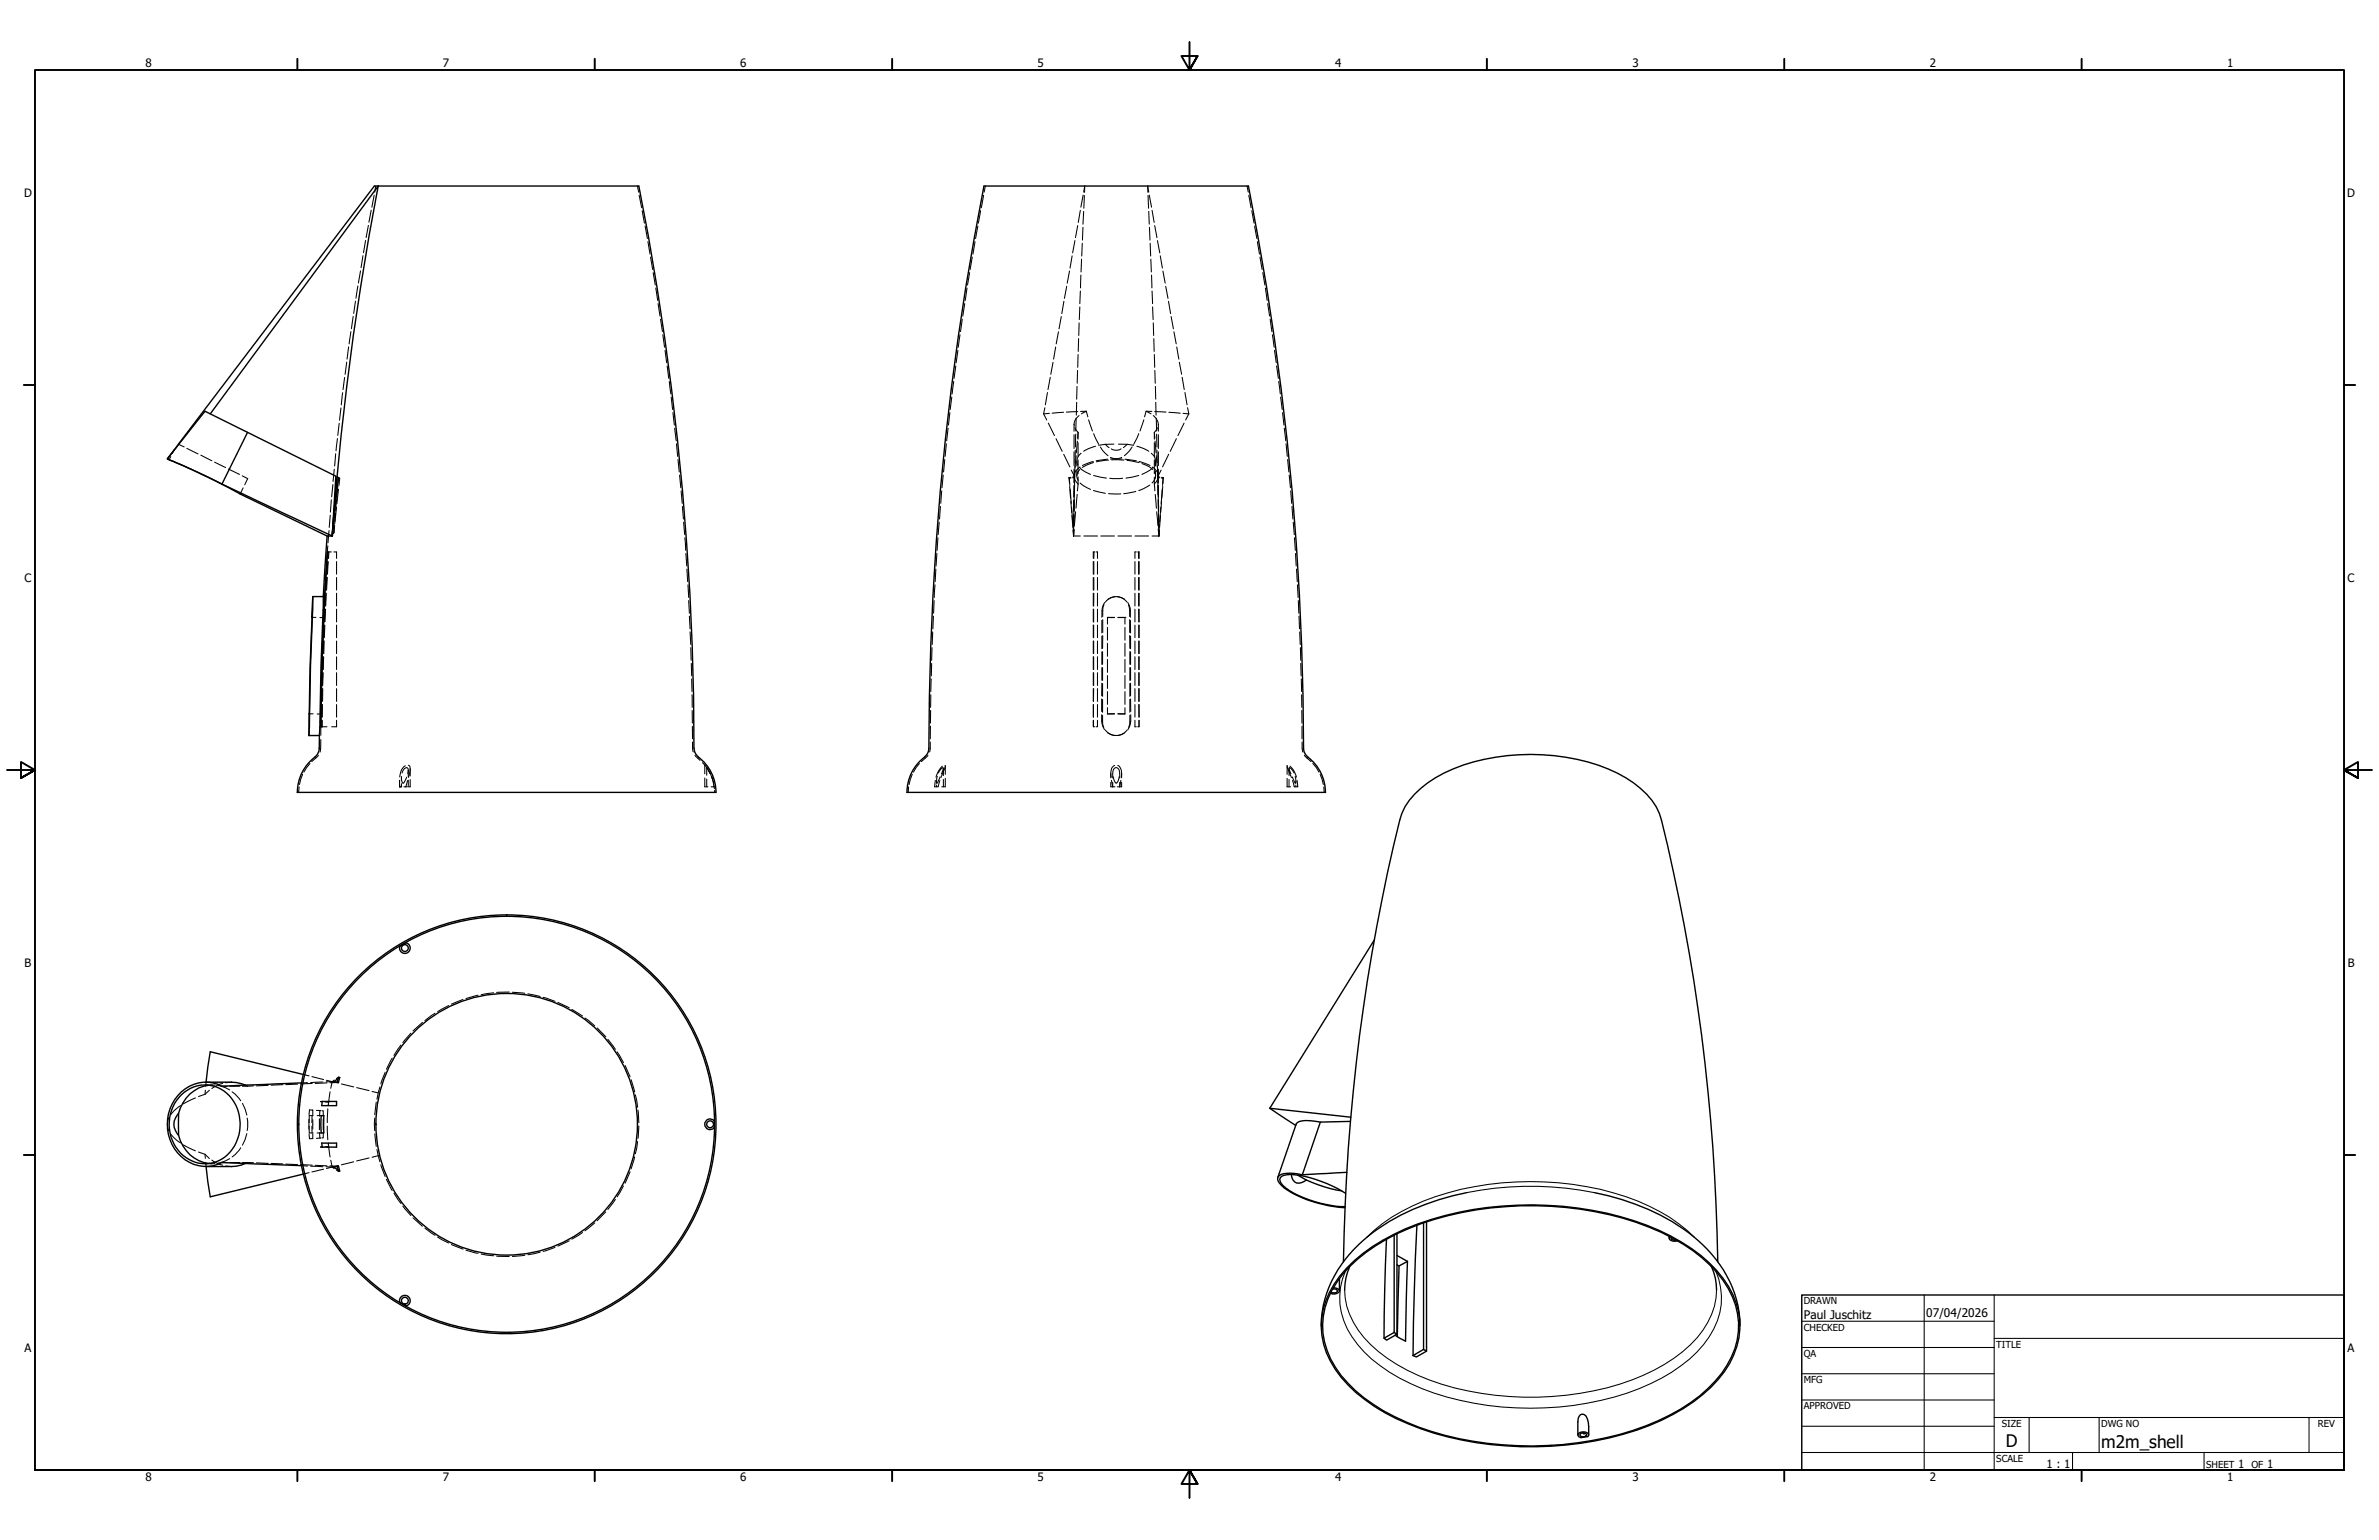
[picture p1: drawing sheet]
<svg xmlns="http://www.w3.org/2000/svg" width="864mm" height="559mm" viewBox="0 0 864 559" stroke-linecap="round" stroke-linejoin="round" font-family="sans-serif">
<defs><g id="words">
<g font-size="6.3">
<text x="728.1" y="524.9">D</text>
<text x="762.8" y="525.4">m2m_shell</text>
</g>
<g font-size="4.3">
<text x="654.8" y="478.6">Paul Juschitz</text>
<text x="699.3" y="478">07/04/2026</text>
</g>
<g font-size="4.2">
<text x="52.8" y="24.4">8</text>
<text x="160.8" y="24.4">7</text>
<text x="268.7" y="24.4">6</text>
<text x="376.7" y="24.4">5</text>
<text x="484.6" y="24.4">4</text>
<text x="592.6" y="24.4">3</text>
<text x="700.5" y="24.4">2</text>
<text x="808.5" y="24.4">1</text>
<text x="8.8" y="71.4">D</text>
<text x="852" y="71.4">D</text>
<text x="8.9" y="211.1">C</text>
<text x="852.2" y="211.1">C</text>
<text x="9" y="350.8">B</text>
<text x="852.2" y="350.8">B</text>
<text x="8.9" y="490.5">A</text>
<text x="852.2" y="490.5">A</text>
<text x="742.9" y="532.6">1 : 1</text>
<text x="812.4" y="532.6">1</text>
<text x="823" y="532.6">1</text>
<text x="52.8" y="537.5">8</text>
<text x="160.8" y="537.5">7</text>
<text x="268.7" y="537.5">6</text>
<text x="376.7" y="537.5">5</text>
<text x="484.6" y="537.5">4</text>
<text x="592.6" y="537.5">3</text>
<text x="700.5" y="537.5">2</text>
<text x="808.5" y="537.5">1</text>
</g>
<g font-size="3.5">
<text x="654.8" y="473.2">DRAWN</text>
<text x="654.8" y="482.8">CHECKED</text>
<text x="724.7" y="488.9">TITLE</text>
<text x="654.8" y="492.3">QA</text>
<text x="654.8" y="501.8">MFG</text>
<text x="654.8" y="511.4">APPROVED</text>
<text x="726.7" y="517.7">SIZE</text>
<text x="762.8" y="517.7">DWG NO</text>
<text x="841.4" y="517.7">REV</text>
<text x="724.7" y="530.4">SCALE</text>
<text x="800.9" y="532.6">SHEET</text>
<text x="817.4" y="532.6">OF</text>
</g>
</g></defs>
<!-- layer: Hidden (ANSI) -->
<g fill="none" stroke="#000" stroke-width=".38">
<path d="M134.7 76.3l-.8 4.3M135.8 70.8l-.8 4.4M136.4 67.5l-.4 2.2M231.4 67.5l.4 2.2M232 70.9l.9 4.5M233.1 76.5l.8 4.5M356 76.5l-.8 4.5M357.1 70.9l-.9 4.5M357.7 67.5l-.4 2.2M392.2 76.3l-.8 4.4M393.2 70.8l-.8 4.4M393.4 69.7l.4-2.2-.1 2.3"/>
<path d="M393.4 76.7l-.3 4.6M393.6 70.9l-.2 4.7M416.8 70.9l.1 4.7M417 76.7l.2 4.6M417 69.7l-.4-2.2 .1 2.3M417.2 70.8l.8 4.4M418.2 76.3l.8 4.4M452.7 67.5l.4 2.2M453.3 70.9l.9 4.5M454.4 76.5l.8 4.5M130.9 98.3l-.8 4.4M131.8 92.8l-.7 4.4"/>
<path d="M132.7 87.2l-.7 4.5M133.7 81.8l-.8 4.4M234.2 82l.8 4.6M235.2 87.7l.8 4.5M236.2 93.3l.7 4.5M237.1 98.9l.8 4.5M352 98.9l-.8 4.5M352.9 93.3l-.7 4.5M353.9 87.7l-.7 4.5M355 82l-.9 4.6M388.2 98.4l-.8 4.3M389.2 92.8l-.8 4.5"/>
<path d="M390.2 87.3l-.8 4.5M391.2 81.9l-.8 4.3M392.4 99.8l-.2 4.7M392.6 94l-.2 4.7M392.9 88.3l-.2 4.6M393.1 82.5l-.2 4.6M417.3 82.5l.1 4.6M417.5 88.3l.2 4.6M417.8 94l.2 4.7M418 99.8l.1 4.7M419.2 81.9l.8 4.3M420.2 87.3l.8 4.5"/>
<path d="M421.2 92.8l.8 4.5M422.1 98.4l.9 4.3M455.4 82l.8 4.6M456.4 87.7l.8 4.5M457.4 93.3l.8 4.5M458.4 98.9l.8 4.5M128.2 114.8l-.6 4.5M129 109.3l-.6 4.4M129.9 103.8l-.7 4.4M238.1 104.5l.7 4.5M238.9 110.2l.7 4.5M239.8 115.8l.7 4.5"/>
<path d="M349.3 115.8l-.6 4.5M350.2 110.2l-.7 4.5M351 104.5l-.6 4.5M385.3 114.9l-.9 4.4M386.2 109.3l-.8 4.5M387.2 103.9l-.8 4.4M391.7 117.2l-.1 4.5M392 111.4l-.2 4.6M392.2 105.6l-.2 4.6M418.2 105.6l.2 4.6M418.4 111.4l.2 4.6M418.7 117.2l.1 4.5"/>
<path d="M423.2 103.9l.8 4.4M424.2 109.3l.7 4.5M425.1 114.9l.9 4.4M459.4 104.5l.6 4.5M460.2 110.2l.7 4.5M461.1 115.8l.6 4.5M125.1 137l-.6 4.4M125.9 131.4l-.6 4.4M126.6 125.9l-.6 4.4M127.4 120.3l-.7 4.5M240.6 121.5l.6 4.5M241.4 127.1l.6 4.5"/>
<path d="M242.2 132.8l.6 4.5M243 138.4l.5 4.5M346.2 138.4l-.6 4.5M347 132.8l-.7 4.5M347.7 127.1l-.6 4.5M348.5 121.5l-.6 4.5M381.3 136.9l-.9 4.5M382.3 131.4l-.9 4.4M383.2 125.9l-.7 4.4M384.2 120.4l-.8 4.4M391.2 134.4l-.2 4.7M391.4 128.7l-.2 4.6"/>
<path d="M391.5 122.9l-.1 4.6M418.8 122.9l.2 4.6M419 128.7l.2 4.6M419.2 134.4l.2 4.7M426.1 120.4l.9 4.4M427.2 125.9l.7 4.4M428.1 131.4l.8 4.4M429.1 136.9l.8 4.5M461.9 121.5l.6 4.5M462.7 127.1l.6 4.5M463.4 132.8l.7 4.5M464.2 138.4l.6 4.5"/>
<path d="M122.5 159.1l-.5 4.5M123.1 153.6l-.5 4.4M123.8 148l-.5 4.5M124.4 142.5l-.5 4.4M243.6 144.1l.6 4.5M244.3 149.7l.5 4.5M244.9 155.4l.6 4.6M344.2 155.4l-.5 4.6M344.8 149.7l-.5 4.5M345.5 144.1l-.6 4.5M378.8 150.2l1.2 2.2M379.3 148l-.5 2.2"/>
<path d="M380.2 142.4l-.7 4.5M380.6 153.5l2.2 4.6M380.9 150l-2.1 .2M383.3 159.2l2.3 4.6M386.1 149.6l-4.1 .3M389.9 154v2.5M389.9 157.7v5.1M390.2 155.3l1.2 1.6M390.5 157.5l-.1 4.7M390.7 151.8l-.2 4.6M390.8 146l-.1 4.6M391 140.2l-.2 4.6"/>
<path d="M391.2 149.4l-4.1 .1M391.4 156.9l-.2 2.1M391.4 156.9v2.5M391.7 150.8a3.8 3.8 0 0 0-1.7 3.4M394.3 149.2l-1.7 1M394.3 149.2l-2.1 .1M394.3 149.2l.6 2.1M395.2 152.3l1.4 4.1M397 157.4l1.8 3.8M413.4 157.4l-1.9 3.8M415.2 152.3l-1.4 4.1M416.1 149.2l1.7 1"/>
<path d="M416.1 149.2l-.6 2.1M416.1 149.2l2 .1M418.7 150.8a4.2 4.2 0 0 1 1.7 3.4M419 156.9v2.5M419 156.9l.2 2.1M419.2 149.4l4.1 .1M419.4 140.2l.1 4.6M419.5 146l.2 4.6M419.7 151.8l.2 4.6M419.9 157.5l.1 4.7M420.2 155.3l-1.2 1.6M420.5 154v2.5"/>
<path d="M420.5 157.7v5.1M424.3 149.6l4.1 .3M427 159.2l-2.2 4.6M429.5 150l2 .2M429.8 153.5l-2.2 4.6M430.1 142.4l.8 4.5M431.1 148l.4 2.2M431.5 150.2l-1.1 2.2M464.9 144.1l.6 4.5M465.6 149.7l.5 4.5M466.2 155.4l.5 4.6M62 165.7l-.6 1.1"/>
<path d="M63.1 163.4l-.6 1.1M64.8 161.2l2.1 1M67.8 162.7l4.1 2M72.9 165.2l4 2M77.9 167.7l4 2M82.9 170.2l4 1.9M87.9 172.7l2 1-1.1 2.2M88.3 177l-1.1 2.3M120.8 175.8l-.4 4.5M121.3 170.2l-.4 4.5M121.9 164.7l-.4 4.4M122.6 176.3l-.4 4"/>
<path d="M122.9 177.5l-.6 5.3M123 173.4l-.3 1.9M123.2 173.4l-.1 2.7M245.6 161l.4 4.6M246.1 166.8l.5 4.5M246.7 172.4l.4 4.6M247.3 178.1l.3 4.5M341.9 178.1l-.4 4.5M342.4 172.4l-.5 4.6M343 166.8l-.5 4.5M343.5 161l-.4 4.6M386.1 164.8l2.3 4.6"/>
<path d="M388 173.3l.2 2.1M388 173.3l.1 .1M388.2 173.5l.2 2.6M388.2 173.4v.1M388.3 176.5l.3 4.2M388.5 177.5l.4 5.3M388.7 173.2l-.7 .1M388.8 173.4l-.6 .1M388.9 170.6l1.1 2.2M389.4 173.4l.6-.2v2.1M389.9 164v5M389.9 170.2v2.5"/>
<path d="M390 176.1l-.1 4.4M390 176.3l-.1 4M390 172.8v2.4M390 173v.1M390 173l-.6 .1M390.1 174.9l-.1 4.6M390.1 173.9l1.3 1.7M390.2 170.7l-.2 2.1M390.2 169.1l-.1 4.6M390.3 163.3v4.7M390.7 165.4l-.4 4.2M390.9 167.3v1.8"/>
<path d="M390.9 170.9v1.8M391 179.4l-.4 5M391.1 160.1l-.4 4.2M391.4 175.6l-.3 2.5M391.4 160.7v4.9M391.4 166.9v5M391.4 173.1v2.5M391.9 169.6l.8 .8 3.2 1.7M392 170.4a3 3 0 0 0-.6 4M392 169.5a4.3 4.3 0 0 0-2.1 3.4M392.1 175.3l1 .8 2.8 1.5M392.4 164.5a3.3 3.3 0 0 0-1.2 4.2"/>
<path d="M396.9 167.4l-4 1.5M396.9 167.8l-4 1.8M396.9 178l4.4 1M397 172.5l4.6 1M397.7 161.9l-2.5 .9-1.8 1M399.4 162.2l.9 1.3 1.9 1.9M401.2 161.2l1.4 1.2M402 166.6l-4.1 .6M402.4 166.9l-4.4 .7M402.4 179.1l4.4 .1M402.8 173.5h4.7M403.1 166l2.1 .5"/>
<path d="M403.4 162.9l1.8 .5 1.8-.5M403.5 166.9h4.5M404.4 161.2h-3.2l-2.4 .4M405.2 166.5l2.1 .1M405.2 166.5l-2.1 .1M406 161.2h3.2M407.2 166l-2 .5M408.4 166.6l4.1 .6M409.1 167.1l4.4 .8M409.2 161.2l2.3 .4M409.2 161.2l-1.4 1.2M411 162.2l-.9 1.3-1.9 1.9"/>
<path d="M412.3 178.3l-4.4 .8M412.7 161.9l2.5 .9 1.8 1M413.4 172.5l-4.7 1M413.5 167.4l3.9 1.5M414.5 168.2l2.8 1.2 1.1 1M417.4 176l-4 2M418 164.5a3.3 3.3 0 0 1 1.2 4.2M418.3 169.5a4 4 0 0 1 2.1 3.4M418.5 169.6l-.8 .8-3.2 1.7M419 175.6l.2 2.5M419 160.7v4.9M419 166.9v5"/>
<path d="M419 173.1v2.5M419.1 171.3a3.1 3.1 0 0 1-.9 4M419.3 160.1l.4 4.2M419.4 179.4l.4 5M419.5 167.3v1.8M419.5 170.9v1.8M419.7 165.4l.4 4.2M420 163.3l.1 4.7M420.2 170.7l.2 2.1M420.2 169.1v4.6M420.2 173.9l-1.2 1.7M420.3 174.9l.1 4.6"/>
<path d="M420.4 172.8v2.1M420.4 173.2v.1M420.4 176.1l.1 4.4M420.4 173.3v2M420.4 173.3l.6 .1M420.5 164v5M420.5 170.2v2.5M421 173.1l-.6-.1v2.2M421.5 170.6l-1.1 2.2M421.6 173.4l.6 .1M421.6 173.2l.7 .1M421.9 177.5l-.4 5.3"/>
<path d="M422.1 176.5l-.3 4.2M422.2 173.4v.1M422.2 173.5l-.2 2.6M422.3 173.3v.1M422.3 173.3l-.2 2.1M424.2 164.8l-2.2 4.6M466.9 161l.4 4.6M467.4 166.8l.5 4.5M468 172.4l.4 4.6M468.5 178.1l.4 4.5M119 198.1l-.2 2.2M119.4 192.5l-.3 4.5"/>
<path d="M119.9 186.9l-.4 4.5M120.3 181.4l-.3 4.4M120.8 194.1l-.2 .4M121.2 193.3l-.2 .4M121.3 191.3l-.1 2M121.5 190.6l-.3 2.7M121.8 186.2l-.3 4M122.2 181.3l-.3 4M122.2 184l-.6 5.3M247.7 183.8l.4 4.5M248.2 189.5l.3 4.5M248.6 195.1l.3 4.6"/>
<path d="M340.5 195.1l-.3 4.6M340.9 189.5l-.3 4.5M341.4 183.8l-.3 4.5M388.7 181.8l.4 4.2M389 184.1l.4 5.2M389.1 187.1l.3 4.2M389.5 190.6l.2 2.7M389.5 192.4l.2 2.1M389.7 191.3v3.2M389.7 194.5h2.5M389.8 192.2l-.1 2.3M389.8 186.4v4.9"/>
<path d="M389.8 186.3v3.9M389.9 192l-.2 2.5M389.9 181.3l-.1 4M389.9 181.6l-.1 4.3M389.9 181.5l-.1 4.3M390 180.7l-.1 4.5M390.5 185.7l-.5 5.1M393.4 194.5h5M399.6 194.5h5M405.8 194.5h5M412 194.5h4.9M418.2 194.5h2.5"/>
<path d="M419.9 185.7l.5 5.1M420.4 192l.3 2.5M420.4 180.7l.2 5.1M420.5 181.6l.1 4.3M420.5 181.3l.1 4M420.5 186.4l.1 4.6M420.6 186.3l.1 7M420.6 192.3l.1 2.2M420.6 192.2l.1 2.3M420.7 193.3v.4M420.7 194.1v.4M420.9 192.4l-.2 2.1"/>
<path d="M420.9 190.6l-.2 2.7M421.3 187.1l-.4 4.2M421.4 184.1l-.4 5.2M421.6 181.8l-.3 4.2M469 183.8l.3 4.5M469.5 189.5l.3 4.5M469.9 195.1l.3 4.6M118.3 215.3l-.3 4.6M118.4 215.3l-.2 4.6M118.6 209.5l-.2 4.6M118.8 209.5l-.2 4.6M119 203.8l-.3 4.5"/>
<path d="M119.1 203.8l-.2 4.5M119.3 200.3l-.2 2.3M120.3 200.3h-1v2.3M121.2 200.3h1v2.3M122.2 203.8v4.5M122.2 209.6v4.5M122.2 215.3v4.6M249 200.9l.3 4.5M249.4 206.5l.2 4.6M249.7 212.2l.3 4.6M250 217.9l.3 4.6M339.1 217.9l-.2 4.6"/>
<path d="M339.4 212.2l-.2 4.6M339.7 206.5l-.2 4.6M340.1 200.9l-.3 4.5M396.9 203.8v4.5M396.9 209.6v4.5M396.9 215.3v4.6M397.1 215.3l-.1 4.6M397.1 203.8v4.5M397.1 209.6v4.5M397.1 200.3v2.3M397.4 200.3h-.5v2.3M397.9 200.3h.5v2.3"/>
<path d="M398.4 203.8v4.5M398.4 209.6v4.5M398.4 215.3v4.6M400.7 219.4a6.9 6.9 0 0 0-.4 4.3M401 218.6l-.1 .2a7.5 7.5 0 0 0-.9 5.2M402.1 217.5a5.1 5.1 0 0 1 6.1 0M404.7 216.5a4.5 4.5 0 0 0-3.4 2M405.7 216.5a4.7 4.7 0 0 1 3.4 2M409.4 218.6l.1 .2a7.1 7.1 0 0 1 .8 5.2M409.6 219.4l.5 2v2.3M412 203.8v4.5M412 209.6v4.5"/>
<path d="M412 215.3v4.6M412.5 200.3h-.5v2.3M413 200.3h.5v2.3M413.3 200.3v2.3M413.3 215.3v4.6M413.3 203.8v4.5M413.3 209.6v4.5M413.5 203.8v4.5M413.5 209.6v4.5M413.5 215.3v4.6M470.3 200.9l.2 4.5M470.7 206.5l.2 4.6"/>
<path d="M471 212.2l.2 4.6M471.3 217.9l.2 4.6M113.3 224h1.4M116.1 224.1h1.4v2.3M117 239.3l-.2 4.7M117.2 233.4l-.2 4.7M117.3 238.3l-.1 4.7M117.4 227.6l-.2 4.7M117.5 238.3l-.2 4.7M117.5 232.5l-.2 4.7M117.7 232.5l-.2 4.7M117.7 226.8l-.2 4.6"/>
<path d="M117.9 226.8l-.2 4.6M118 221l-.2 4.6M118.2 221l-.2 4.6M122.2 221v4.7M122.2 226.8v4.6M122.2 232.6v4.6M122.2 238.3v4.7M250.3 223.6l.2 4.6M250.5 229.3l.3 4.6M250.8 235l.1 4.6M338.3 235l-.1 4.6M338.6 229.3l-.2 4.6"/>
<path d="M338.8 223.6l-.2 4.6M396.9 221v4.7M396.9 226.8v4.6M396.9 232.6v4.6M396.9 238.3v4.7M397 221v4.7M397 226.8v4.6M397 232.6v4.6M397 238.3v4.7M398.4 221v4.7M398.4 226.8v4.6M398.4 232.6v4.6"/>
<path d="M398.4 238.3v4.7M400 225.1v4.6M400 230.8v4.6M400 236.5v4.6M400.2 236.5v4.5M400.3 224.9v4.6M400.3 230.6l-.1 4.7M402 227.6v4.7M402 233.4v4.7M402 239.3v4.7M404.6 224h-2.6v2.4M405.8 224l2.6 .1v2.3"/>
<path d="M408.4 227.6v4.7M408.4 233.4v4.7M408.4 239.3v4.7M410.1 224.9v4.6M410.1 230.6v4.7M410.1 236.5v4.5M410.3 225.1l.1 4.6M410.4 230.8v4.6M410.4 236.5v4.6M412 221v4.7M412 226.8v4.6M412 232.6v4.6"/>
<path d="M412 238.3v4.7M413.3 221l.1 4.7M413.4 226.8v4.6M413.4 232.6v4.6M413.4 238.3v4.7M413.5 221v4.7M413.5 226.8v4.6M413.5 232.6v4.6M413.5 238.3v4.7M471.6 223.6l.1 4.6M471.8 229.3l.2 4.6M472.1 235l.1 4.6"/>
<path d="M112.3 259h1.4M116.6 256.8v2.3h-1.5M116.7 251l-.1 4.6M116.8 245.1l-.1 4.6M116.9 255.7l-.1 4.5M117 249.9l-.1 4.5M117 255.7v4.5M117.2 244.1l-.2 4.6M117.2 249.9l-.1 4.5M117.3 244.1l-.1 4.6M122.2 244.1v4.6M122.2 249.9v4.6"/>
<path d="M122.2 255.7v4.5M251 240.7l.1 4.5M251.1 246.4l.1 4.6M251.2 252.1l.1 4.6M251.3 257.8v4.6M337.8 257.8v4.6M337.9 252.1l-.1 4.6M338 246.4l-.1 4.6M338.2 240.7l-.1 4.5M396.9 244.1v4.6M396.9 249.9v4.6M396.9 255.7v4.5"/>
<path d="M397 244.1v4.6M397 249.9l-.1 4.6M398.4 244.1v4.6M398.4 249.9v4.6M398.4 255.7v4.5M399.9 259.3a7.7 7.7 0 0 0 1 5.4M399.9 253.6v4.6M400 242.3v4.5M400 247.9l-.1 4.6M400.2 259.6a6.5 6.5 0 0 0 .5 4.3M400.2 242.3v4.6M400.2 248v4.7"/>
<path d="M400.2 253.8v4.6M402 256.8v2.3h2.6M402 245.1v4.7M402 251v4.6M404.6 259h-2.6M405.8 259h2.6M408.4 256.8v2.3h-2.6M408.4 245.1v4.7M408.4 251v4.6M410.1 259.6a6.5 6.5 0 0 1-.4 4.3M410.1 242.3v4.6M410.1 248v4.7"/>
<path d="M410.1 253.8v4.6M410.4 253.6l.1 4.6M410.4 242.3v4.5M410.4 247.9v4.6M410.5 259.3a7.7 7.7 0 0 1-1.1 5.4M412 244.1v4.6M412 249.9v4.6M412 255.7v4.5M413.4 244.1v4.6M413.4 249.9v4.6M413.4 255.7v4.5l.1-4.5M413.5 244.1v4.6"/>
<path d="M413.5 249.9v4.6M472.2 240.7l.1 4.5M472.4 246.4l.1 4.6M472.5 252.1l.1 4.6M472.6 257.8v4.6M112.5 277.1l-2.2 3.1M115.6 274.1l-2.4 2.3M116.5 268.4l-.3 4.5M116.5 263.7v3.1M116.8 261.4v2.3h1.9M117 261.4v2.3M122.2 261.4v2.3h-1.8"/>
<path d="M147.1 277.9a4.7 4.7 0 0 0-2 4M148.2 279.5v2.4M148.3 277.7l.5 .4 .1 1.2-.6 2.8M148.9 279v2.6M251.3 263.5l.1 4.6M251.4 269.2l.3 3.7M252.3 274.1l1.8 1.8M255 276.7l.8 .9M255.8 277.6l1.1 1.4M255.8 277.6v3.2M256.5 278.5l1.3 2.2zM256.5 278.5v2.8"/>
<path d="M257.3 279.8l1.4 3.2M333.8 277.1l-2.2 3.1M336.9 274.1l-2.4 2.3M337.7 269.2l-.3 3.7M337.8 263.5l-.1 4.6M342.1 278l-1.1 1.3-1.2 2.7M342.5 278.8v2.6M343.1 277.7v.7l-1.5 3.7M343.2 277.9v3.1M396.9 261.4v2.3h.5M396.9 261.4v2.3M398.4 261.4v2.3h-.5"/>
<path d="M401.2 264.9a4.5 4.5 0 0 0 3.5 1.9M402.1 265.9a5.2 5.2 0 0 0 6.1 0M404.6 277.7a2.86 2.86 0 0 0-1.4 3.2l.2 1.1M405.8 277.7a3.1 3.1 0 0 1 1.3 3.9l-.1 .4M409.2 264.9a4.5 4.5 0 0 1-3.5 1.9M412 261.4v2.3h.5M413 263.7h.5v-2.3l-.1 2.3M467.2 277.9v3.1M467.3 277.7v.7l1.5 3.7M467.9 278.8v2.6M468.3 278v.1a6.7 6.7 0 0 1 2.3 3.9M472.6 263.5v4.6"/>
<path d="M472.7 269.2l.2 3.7M473.5 274.1l2.4 2.3M476.6 277.1l1.2 1.4 1 1.7M108.6 285.6l-.2 1.9M109.9 281l-1.2 3.7M145 284v-.9l.1 2.4h.8M145 284.7v.8M145.7 281.7v.7a1.43 1.43 0 0 0 .7 1.8l1.2-2.2M145.7 282.1v1.1M145.7 284.4v1.1M145.9 280.5l1-1.7 .7-.3a.84 .84 0 0 1 .6 1.1l-.2 1.1M146.6 285.5h1.3"/>
<path d="M148 283.2l-.7 2.3M148.2 283.1v2.4M148.9 282.9v2.6h-.5M255.8 282.3v3.2h1.2M256.5 282.7v2.8M258.1 285.5h1.2M258.3 281.8l.8 2.4zM258.9 283.8l.4 1.7M259.1 284.2v.4M259.1 285.1v.4M259.3 285.5v.7M259.4 286.8v.7"/>
<path d="M329.8 285.6l-.1 1.9M331.2 281l-1.2 3.7M339.5 283.1l-.2 2.4h1.3l.6-2.3M340 283.5v.7M340 284.9v.6M340.2 281.7l-.1 2.5 1.1-2.3M340.6 280.5l1.2-1.7 .5-.3 .1 .7-.6 1.6M342.5 282.8v2.7M343.2 282.4v3.1h-1.3M403.2 283.9v1.6h.3M403.2 280.7v1.6M403.5 283.1l.4 2.4v-1.6"/>
<path d="M403.7 285.5h1M403.9 280.6l.2-.9a1.12 1.12 0 0 1 1-1.2 1.12 1.12 0 0 1 1.2 1l.1 1.1M403.9 280.7v1.6M404.1 281.9l.3 1.2 .8 1.1a2.12 2.12 0 0 0 1.1-2.3M405.6 285.5h1.1M406.5 280.7v1.6M406.9 283.1l-.4 2.4v-1.6M407.2 283.9v1.6h-.3M407.2 280.7v1.6M467.2 282.4v3.1h1.3M467.9 282.8v2.7M469.8 280.5l-1.2-1.7-.5-.3-.1 .7 .6 1.6"/>
<path d="M470.2 281.7l.1 2.5-1.2-2.3M470.4 283.5v.7M470.4 284.9v.6M470.9 283.1l.2 2.4h-1.3l-.6-2.3M479.2 281l1.2 3.7M480.6 285.6l.1 1.9M184.8 360l-4.5 .1M145.5 379.2l-2.5 3.8M149.2 374.9l-3 3.4M153.4 371l-3.5 3.1M157.9 367.7l-3.7 2.6M162.9 364.9l-4 2.2"/>
<path d="M168.1 362.6l-4.2 1.8M173.5 361.1l-4.3 1.2M179.2 360.2l-4.5 .7M186 360l4.5 .4M191.6 360.6l4.5 1M197.2 361.9l4.3 1.4M202.5 363.7l4.1 2M207.6 366.3l3.9 2.4M212.3 369.4l3.6 2.8M216.8 373l3.1 3.2M220.7 377.1l2.7 3.6M70.9 398.4l-4.4 2.2"/>
<path d="M74.4 397.1l-2.3 .8M74.5 393.7h.9M74.5 395.6l-.1 1.5M74.8 392.7l-.1 1.4M76 395.6l-1.6 1.5M76.3 393.7h.9M78 393.7l-2.2 .1M79.2 393.9l2.6 .8 1.6 .8M80.6 394.1h1.8M80.8 393.1l-1 .3-2.9 1.6M83.4 394.1h3.7M84.1 392.7l-2.2 .2"/>
<path d="M84.3 396.2l1 .8 2.1 2.4M88 394.1h1.9M89.2 393.8l.2 .1M89.6 394l.3 .1M92 394l-2.1 .1M97.3 393.8l-4.2 .2M102.7 393.6l-4.3 .2M108 393.4l-4.2 .2M110.1 389.9l2.1 .5M111.6 392.9h-2.2M113.2 390.7l4.3 1M113.3 393.1l-4.2 .2"/>
<path d="M116.5 399.7l.7 .1M116.5 399.7h.1M116.8 399.7h.2M117.2 392.6l-4.4 .2M118 399.9h.8M118.5 392l2.1 .5M118.7 392.9l-4.3 .2M118.8 399.7v.2M118.9 399.7l-.1 .2M119.4 399.7l-.1 .5M119.8 396.2l-.7 4.9M120.6 392.5l-2.2 .1"/>
<path d="M120.6 392.5l.6 .1M120.6 392.5h.2M120.6 392.5l2.2 .5M120.6 392.5l-.5 2.4M121 392.5h.2M121.3 391.9l-.7 .6M121.8 392.7h.8M121.9 392.8l-2.1 .1M122.7 392.7h.2M122.8 391.2l-.1 .2M122.9 390.8l-.8 .6M122.9 390.8l.1 .1"/>
<path d="M122.9 390.8l-.1 .2M123.2 390.9l.1 .1M124 393.3l4.4 1.1M129.5 394.7l4.5 1M135.1 396l2.2 .6M136.6 399.9l-.5 4.6M137.9 394.4l-1.1 4.4M139.8 389.1l-1.6 4.2M142.4 384l-2.1 4M224 381.7l2.3 3.9M226.9 386.6l1.8 4.1M229.1 391.8l1.3 4.4"/>
<path d="M230.6 397.3l.9 4.5M61.3 405.6a5.8 5.8 0 0 0 0 4.7M61.9 411.4l2.1 2.2 1.5 1.1M65.5 401.2l-2.4 1.9-1.2 1.5M66.5 415.4l4.4 2.2M72.1 418l2.3 .8M74.4 418.8l1.6 1.6M74.4 418.8l.1 1.5M87.4 416.5l-2.1 2.5-1 .8M88 400.4l1 2 .6 2.2M89.6 411.4l-1.6 4.1M89.7 405.7l.2 1.1-.2 3.4"/>
<path d="M112.1 406.2v3.5M112.2 411.5l.1 1.7 1.3-.1M112.2 408.6l.1 2.5h1.4M113.2 408.6l.1 2.5M113.3 404.8l-.1 2.6M113.5 402.8v1.7M113.5 406.3v3.4M113.5 411.4v1.7M113.6 402.8l-1.3-.1-.1 1.8M113.7 404.8h-1.4l-.1 2.6M114.9 402.9l1.2 .1M115.1 404.8h1.5"/>
<path d="M115.1 411.1h1.5M116 406v4M116 411l.1 1.9M116.1 403l-.1 2M116.1 412.9h.4M116.1 403h.4M116.1 412.9l-1.2 .2M116.5 416.2h.7M116.5 416.2h.1M116.8 416.2h.2M116.9 403l.4 .2v1.8M117.3 410.9v1.9l-.4 .1"/>
<path d="M117.3 406v4M118.8 408.6l.2 5M118.8 416.1v.1M118.8 416.1h-.8M118.8 416.1h.1M118.9 416.2h.1M119 402.3l-.2 5.1M119.1 414.8l.7 5M119.2 414.8l.1 .5M119.3 400.7l-.1 .5M119.3 415.8l.1 .4M136 405.7v4.6"/>
<path d="M136.1 411.4l.5 4.6M136.8 417.1l.5 2.3M137.3 419.4l-2.2 .5M137.3 419.4l.6 2.2M230.4 419.8l-1.3 4.3M231.5 414.2l-.9 4.5M231.6 402.8l.3 4.6M231.9 408.6l-.3 4.5M74.5 422.3h.9M74.7 421.8l.1 1.5M75.8 422.2h2.2M76.3 422.3h.9"/>
<path d="M76.9 420.9l1 .7 2.9 1.2M80.6 421.8h1.8M81.9 423.1l2.2 .2M83.4 420.4l-1.6 .9-2.6 .7M83.4 421.8h3.7M88 421.8h1.9M89.4 422.1h-.2M89.9 421.8l-.3 .2M89.9 421.8l2.1 .1M93.1 422l4.2 .1M98.4 422.1l4.3 .2M103.8 422.4l4.2 .2"/>
<path d="M109.1 422.6l4.2 .2M109.4 423l2.2 .1M112.2 425.5l-2.1 .5M112.8 423.2l4.4 .2M114.4 422.8l4.3 .2M117.5 424.2l-4.3 1.1M118.4 423.4l2.2 .1M119.8 423l2.1 .2M120.1 421l.5 2.5M120.6 423.5h.2M120.6 423.5l-2.1 .5M120.6 423.5l.7 .6"/>
<path d="M121 423.5h.2M121.2 423.4l-.6 .1M122.1 424.6l.8 .5M122.4 423.2h-.6M122.4 423.2h.2M122.4 423.2h.1M122.7 423.2h.2M122.7 424.6l.1 .2M122.8 424.9l.1 .2M122.8 422.9l-2.2 .6M122.9 425.1h.1M123.3 424.9l-.1 .1"/>
<path d="M128.4 421.6l-4.4 1.1M134 420.2l-4.5 1.1M138.2 422.7l1.6 4.2M140.3 427.9l2.1 4.1M143 432.9l2.5 3.8M146.2 437.6l3 3.5M219.9 439.7l-3.1 3.3M223.4 435.2l-2.7 3.6M226.3 430.3l-2.3 4M228.7 425.2l-1.8 4.1M149.9 441.9l3.5 3M154.2 445.6l3.7 2.6"/>
<path d="M158.9 448.9l4 2.1M163.9 451.5l4.2 1.8M169.2 453.6l4.3 1.2M174.7 455l4.5 .7M180.3 455.8l4.5 .1M190.5 455.5l-4.5 .4M196.1 454.3l-4.5 1M201.5 452.6l-4.3 1.5M206.6 450.2l-4.1 2M211.5 447.2l-3.9 2.4M215.9 443.7l-3.6 2.9"/>
</g>
<g fill="#000">
<circle cx="402" cy="224.1" r=".19"/>
<circle cx="402" cy="224" r=".19"/>
<circle cx="408.4" cy="224" r=".19"/>
<circle cx="145" cy="285.5" r=".19"/>
<circle cx="145.1" cy="285.5" r=".19"/>
<circle cx="259.3" cy="285.5" r=".19"/>
<circle cx="116.5" cy="399.7" r=".19"/>
<circle cx="122.4" cy="392.7" r=".19"/>
<circle cx="122.4" cy="423.2" r=".19"/>
</g>
<!-- layer: Visible (ANSI) -->
<g fill="none" stroke="#000" stroke-width=".51">
<path d="M76.3 150.2l61-82.7a1070.7 1070.7 0 0 0-16.7 127M89.9 156.9l-9.3 18.7M80.6 175.6l-8.5-4.1-11.3-5 13.6-17.3 47.5 23.6-1.3 21.7M80.6 175.6l40 18.9 1.8-21.5 .5 .3-2.3 21.2M118.7 194.5l-31.5-15.2-11.5-6.1-14.9-6.7 75.1-99h96a1060 1060 0 0 1 20.1 204.6l.7 1.7a17.4 17.4 0 0 1 7.2 13.7h-152M118.7 194.5l-1.4 22M118.7 194.5h1.9M113.5 216.5v5.2a733.9 733.9 0 0 0-1.2 42l-.2 3.2M113.5 216.5l-.9 25.2-.5 25.2M113.5 216.5h3.8M117.3 216.5l-1.3 50.4M118.8 200.3h.1a1029.1 1029.1 0 0 0-2.4 63.4 1056 1056 0 0 1 2.3-63.4z"/>
<path d="M112.1 266.9h3.9M114.3 274.7a16 16 0 0 0-6.3 12.8M116 266.9l-.2 5.2-.6 1.7-.9 .9M474.8 274.7a16 16 0 0 1 6.3 12.8h-151.9M474.8 274.7l-.9-.9-.5-1.1a1164.1 1164.1 0 0 0-8.3-131.5 1041.5 1041.5 0 0 0-11.9-73.7h-96a1052.6 1052.6 0 0 0-20.1 204.6l-.6 1.7a17.4 17.4 0 0 0-7.3 13.7M147.3 342.1a1.94 1.94 0 0 1 1.6 2.4 1.94 1.94 0 0 1-2.5 1.4 1.94 1.94 0 0 1-1.3-2.5M147.4 342.1l-2.2 1.3M498.9 341.1l-38 61M65.9 397.2a12.2 12.2 0 0 1 20.2 4.9 15.2 15.2 0 0 1-6.5 19 13 13 0 0 1-18.1-11.4 15 15 0 0 1 4.4-12.5zM75.8 393.8a12.9 12.9 0 0 0-11 14.2 13.1 13.1 0 0 0 11 14.2M109.4 392.9l-28.8 1.2a13.5 13.5 0 0 0-18.9 8.2 15.5 15.5 0 0 0 10.4 20.7 12.6 12.6 0 0 0 8.5-1.2l28.8 1.2M110.1 389.9l-33.8-8.3-1.5 11.1 11 .1 3.4 1"/>
<path d="M121.2 392.5l2.1-1.5-.4 1.7zM122.7 391.4l-.3 1.3M64.8 404a5.5 5.5 0 0 0 0 8M116.6 404.8h.9v6.3h-.9zM116.8 414.7l5.4 .1v1.4h-5.2zM116.8 401.1l.2-1.4h5.2v1.5h-5.4M256.3 406.7l.4-.3a1.64 1.64 0 0 1 2-.1 1.64 1.64 0 0 1 .6 1.9 1.6 1.6 0 0 1-1.1 1.7 1.6 1.6 0 0 1-1.9-.7l-.5-1.2zM460.9 402.1l9.4 6.3M460.9 402.1l29.4 3.3M479.3 407.2l-2-.4a10.2 10.2 0 0 0-6.4 .6l-.4 .5-6.6 19.3M490.2 406.9l-10.9 .3-6.5 19.1M89.2 422.1l-3.4 1.1-11.1 .1 1.6 11 33.8-8.3"/>
<path d="M121.2 423.5l1.7-.3 .4 1.7zM122.4 423.2l.3 1.4M468.8 426.2a2.83 2.83 0 0 0 1.4 2.8 2.83 2.83 0 0 0 3.1-.2l.9-.6 6.6 2.5 6.2 1.4M471 426.4l3.2 1.8M472.8 426.3l-4.6-.6a5.5 5.5 0 0 0-4.2 1.3 2.04 2.04 0 0 0 .6 2.5 28.1 28.1 0 0 0 12.5 6.7 43.8 43.8 0 0 0 11.2 2M488.4 433a46.2 46.2 0 0 0-19.9-6.9 3.6 3.6 0 0 0-3.9 1.8 4.4 4.4 0 0 0 2.2 3.2 41.1 41.1 0 0 0 21.5 6.7M488.9 425.4l-16.1 .9M532.4 432.8a78.2 78.2 0 0 0-39.4 19 40.8 40.8 0 0 0-13.4 29.3M578.8 432.8a78.2 78.2 0 0 1 39.4 19 40.8 40.8 0 0 1 13.4 29.3M487.7 457.8a701.5 701.5 0 0 1 21.2-162.7 29.7 29.7 0 0 1 15.2-14.6 76.4 76.4 0 0 1 63 0 33.9 33.9 0 0 1 14.1 12.2l1.2 2.4a703.6 703.6 0 0 1 21.2 162.7M489.9 459.6a74.9 74.9 0 0 1 35.9-18.5 123.3 123.3 0 0 1 72.8 4.2 58.7 58.7 0 0 1 26.9 19.3 27 27 0 0 1-.5 33.7 61.5 61.5 0 0 1-27.6 19.1 123.5 123.5 0 0 1-82.4 .4 64.4 64.4 0 0 1-28.2-18.8 27.1 27.1 0 0 1-1.5-33.7l2.1-2.9zM490 459.5a20.6 20.6 0 0 0-1.9 8.6"/>
<path d="M503.3 449.7l-.6 18.2-.3 17.7M506.1 448.2v35.3l-3.7 2.1 1 .7 3.7-2.2-1-.6M507.1 455.5l3.8 2.2M507.1 447.7v36.4M507.9 459.4l-.7 25.6M510.9 457.7l-.7 29-3.8-2.2M510.9 457.7l-3 1.7-.8-.4M514.3 444.6l-.9 24.1-.4 23.2M516.8 443.7v45.9l-3.8 2.3M517.8 443.4v46.9l-3.6 2.1-1.2-.5M605.9 448.6v.7M606.2 448.7l-.3 .5a2.05 2.05 0 0 0 3.1 1"/>
<path d="M606.7 449l-.1 .3a1.55 1.55 0 0 0 1.9 .7M621.3 459.5a20.6 20.6 0 0 1 1.8 8.6M147.4 473.8l-.9-.5a1.68 1.68 0 0 1-1.4-1.9 1.68 1.68 0 0 1 1.9-1.4 1.94 1.94 0 0 1 1.9 1.8 1.94 1.94 0 0 1-1.6 2.1M483.7 467.7a1.35 1.35 0 0 1 1.8 .7 1.48 1.48 0 0 1-2.3 .4M484 467.3a1.85 1.85 0 0 1 2.2 1.2 2.38 2.38 0 0 1-3.2 .8M486.2 463.9v4.5M488.8 460.2a73.6 73.6 0 0 1 35.5-19.1 125.7 125.7 0 0 1 73.4 3.5 62.1 62.1 0 0 1 27.7 19.1 27.7 27.7 0 0 1-1.7 36.9 69.1 69.1 0 0 1-34.3 19.8 123.7 123.7 0 0 1-78.1-3.7 58.6 58.6 0 0 1-26.5-19.7 27.3 27.3 0 0 1 1.5-34zM516.8 489.6l1 .7M574.5 519.9l.6 .4 .3-.2M572.8 520.6v-4.7a2.27 2.27 0 0 1 1.7-2.8 2.23 2.23 0 0 1 1.8 1.8l.4 2.8v2.9M573.2 520a2.79 2.79 0 0 1 3.4 .3l.1 .5-.3 .5-2.5 .4-1.1-.7v-.6zM573.8 520.1a1.37 1.37 0 0 1 2.1 .7 1.39 1.39 0 0 1-2.4-.3z"/>
<circle cx="147" cy="344" r="1.24"/>
<circle cx="183.9" cy="408" r="76"/>
<circle cx="183.9" cy="408" r="47.5"/>
<circle cx="183.9" cy="408" r="75.5"/>
<circle cx="257.8" cy="408" r="1.24"/>
<circle cx="147" cy="472" r="1.24"/>
</g>
<circle cx="116.5" cy="263.7" r=".25" fill="#000"/>
<!-- layer: Visible Narrow (ANSI) -->
<path d="M532.4 432.8a117.2 117.2 0 0 1 46.4 0M496.1 449a66.2 66.2 0 0 1 29.6-16.2 111.5 111.5 0 0 1 68.8 3 58.6 58.6 0 0 1 20.6 13.2M488.1 468.1a29.7 29.7 0 0 0 12.3 22.4 77.3 77.3 0 0 0 37.3 15.1 108.9 108.9 0 0 0 58.8-6.6 52.6 52.6 0 0 0 21.7-16.4 26 26 0 0 0 4.9-14.5M488.4 461.3a24.7 24.7 0 0 0 4.4 26.6 60.3 60.3 0 0 0 27.8 17.6 113.8 113.8 0 0 0 74.5-1.6 57.9 57.9 0 0 0 23.3-16 25.1 25.1 0 0 0 4.5-26.6" fill="none" stroke="#000" stroke-width=".38"/>
<!-- layer: Border (ANSI) -->
<g fill="none" stroke="#000" stroke-width=".7">
<path d="M431.8 15.2v10.2l-2.9-5.1h5.8l-2.9 5.1 2.9-5.1M107.9 21.3v4.1M215.9 21.3v4.1M323.8 21.3v4.1M539.8 21.3v4.1M647.7 21.3v4.1M755.6 21.3v4.1M8.6 139.7h4.1M850.9 139.7h4.1M2.5 279.4h10.2l-5.1-2.9v5.8l5.1-2.9-5.1 2.9M861.1 279.4h-10.2l5.1-2.9v5.8l-5.1-2.9 5.1 2.9M8.6 419.1h4.1"/>
<path d="M850.9 419.1h4.1M12.7 533.4v-508h838.2v508h-838.2h838.2M107.9 533.4v4.1M215.9 533.4v4.1M323.8 533.4v4.1M434.7 538.5l-2.9-5.1 2.9 5.1h-5.8l2.9-5.1v10.2M539.8 533.4v4.1M647.7 533.4v4.1M755.6 533.4v4.1"/>
</g>
<!-- layer: Title (ANSI) -->
<g fill="none" stroke="#000" stroke-width=".38">
<path d="M654 479.4h69.9M698.5 469.9v63.5M723.9 469.9v63.5M654 488.9h69.9M654 498.5h69.9M723.9 485.6h127M654 508h69.9M654 517.5h69.9M723.9 514.3h127M736.6 514.3v12.7M762 514.3v12.7M838.2 514.3v12.7"/>
<path d="M654 527h196.9M752.3 527v6.4M800.1 527v6.4"/>
</g>
<path d="M654 469.9h196.9v63.5h-196.9z" fill="none" stroke="#000" stroke-width=".51"/>
<use href="#words"/>
</svg>
